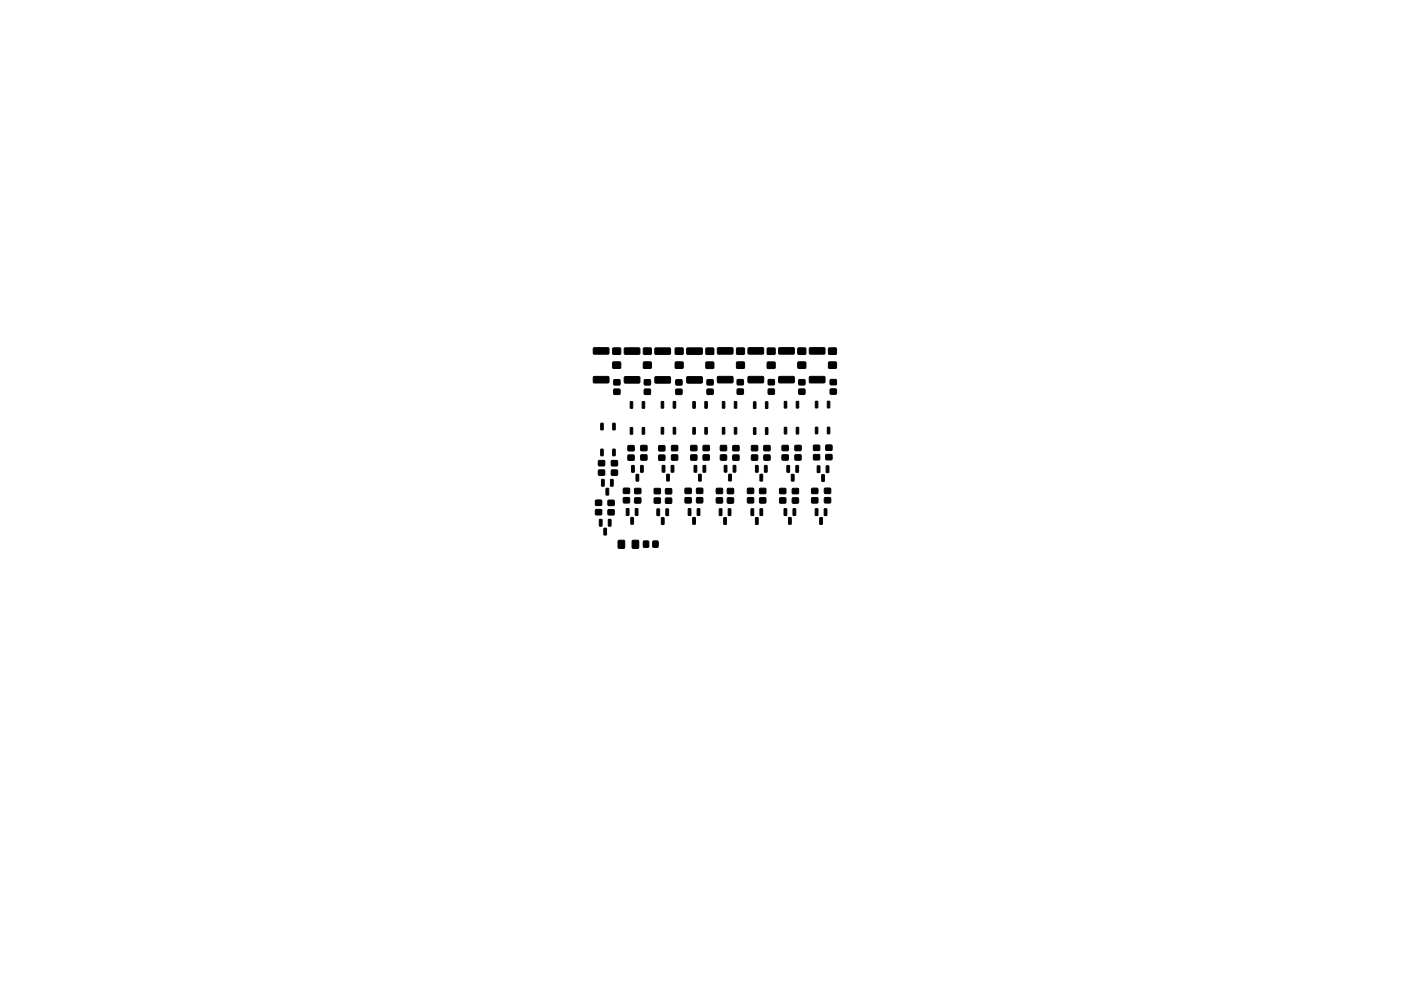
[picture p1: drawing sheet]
<svg xmlns="http://www.w3.org/2000/svg" width="297mm" height="210mm" viewBox="0 0 297 210" stroke-linecap="round" stroke-linejoin="round" font-family="sans-serif">
<g fill="#000" stroke="#000" stroke-width=".21">
<path d="M125.8 73.8h3.2l.1 .2v1l-.2 .2-3-.1-.1-.2zM125.8 79.9h3.2l.1 .2v1l-.2 .2-3-.1-.1-.2zM129.9 76.8h1.7v1.3h-1.7zM129.9 73.9h1.7v1.2h-1.7zM132.4 73.9l3.1-.1 .2 .2v1l-.3 .2h-2.9l-.2-.3zM132.4 80l3.1-.1 .2 .2v1l-.3 .2h-2.9l-.2-.3zM136.4 76.8h1.7v1.3h-1.7zM136.4 73.9h1.7v1.2h-1.7zM138.9 73.9l3.1-.1 .2 .2v1l-.3 .2h-2.9l-.2-.3zM138.9 80l3.1-.1 .2 .2v1l-.3 .2h-2.9l-.2-.3zM143.2 76.8h1.6v1.3h-1.6zM143.2 73.9h1.6v1.2h-1.6z"/>
<path d="M145.6 73.9l3.2-.1 .1 .2v1l-.2 .2h-3l-.1-.3zM145.6 80l3.2-.1 .1 .2v1l-.2 .2h-3l-.1-.3zM149.7 76.8h1.6v1.3h-1.6zM149.7 73.9h1.6v1.3h-1.6zM152.1 73.8h3.2l.1 .2v1l-.2 .1h-3l-.1-.2zM152.1 79.9h3.2l.1 .2v1l-.2 .1h-3l-.1-.2zM156.2 76.8h1.6v1.3h-1.6zM156.2 73.9h1.6v1.2h-1.6zM158.6 73.8h3.2l.1 .2v1l-.2 .1h-3l-.1-.2zM158.6 79.9h3.2l.1 .2v1l-.2 .1h-3l-.1-.2zM162.7 76.8h1.6v1.3h-1.6zM162.7 73.9h1.6v1.3h-1.6z"/>
<path d="M165.1 73.8h3.2l.1 .2v1l-.2 .1h-3l-.1-.2zM165.1 79.9h3.2l.1 .2v1l-.2 .1h-3l-.1-.2zM169.2 76.8h1.6v1.3h-1.6zM169.2 73.9h1.6v1.2h-1.6zM171.6 73.8h3.2l.1 .2v1l-.2 .1h-3l-.1-.2zM171.6 79.9h3.2l.1 .2v1l-.2 .1h-3l-.1-.2zM175.7 76.8h1.6v1.3h-1.6zM175.7 73.9h1.6v1.2h-1.6zM126.9 97.7h1.3v1.1h-1.3zM127.4 89.8l.5 .1-.1 1.3-.4-.1zM127.4 95.3l.5 .1-.1 1.3-.4-.1zM129.9 89.8l.5 .1v1.3l-.5-.1z"/>
<path d="M129.9 95.3l.5 .1v1.3l-.5-.1zM129.6 97.8h1.3v1h-1.3zM129.6 99.8h1.3v1h-1.3zM130.2 80.6h1.2v1h-1.2zM130.2 82.6h1.2v1h-1.2zM133.2 96.6h1.2v1h-1.2zM133.2 94.6h1.2v1h-1.2zM133.6 85.2l.5 .1v1.3h-.5zM133.6 90.7l.5 .1v1.3h-.5zM133.9 98.8h.6l-.1 1.4-.5-.1zM135.8 98.8h.6l-.1 1.4-.5-.1zM136.2 85.2l.5 .1-.1 1.3h-.4z"/>
<path d="M136.2 90.7l.5 .1-.1 1.3h-.4zM135.9 94.5h1.2v1.1h-1.2zM135.9 96.5h1.2v1.1h-1.2zM136.6 80.6h1.3v1h-1.3zM136.6 82.6h1.3v1h-1.3zM139.7 96.6h1.2v1h-1.2zM139.7 94.6h1.2v1h-1.2zM140.2 85.2h.5l-.1 1.4-.4-.1zM140.2 90.7h.5l-.1 1.4-.4-.1zM140.4 98.8h.6l-.1 1.4-.5-.1zM142.3 98.8h.6l-.1 1.4-.5-.1zM142.8 85.2h.5l-.1 1.4-.5-.1z"/>
<path d="M142.8 90.7h.5l-.1 1.4-.5-.1zM142.4 94.5h1.3v1.1h-1.3zM142.4 96.5h1.3v1.1h-1.3zM143.3 80.6h1.3v1.1h-1.3zM143.3 82.6h1.3v1.1h-1.3zM146.5 96.5h1.2v1.1h-1.2zM146.5 94.5h1.2v1.1h-1.2zM146.9 85.2l.5 .1v1.3l-.5-.1zM146.9 90.7l.5 .1v1.3l-.5-.1zM147.2 98.8h.5l-.1 1.4-.4-.1zM149.1 98.8h.5l-.1 1.4-.4-.1zM149.5 85.2l.5 .1-.1 1.3-.5-.1z"/>
<path d="M149.5 90.7l.5 .1-.1 1.3-.5-.1zM149.1 94.5h1.3v1.1h-1.3zM149.1 96.5h1.3v1.1h-1.3zM149.9 80.6h1.3v1h-1.3zM149.9 82.6h1.3v1h-1.3zM152.8 96.5h1.2v1.1h-1.2zM152.8 94.5h1.2v1.1h-1.2zM153.2 85.2l.5 .1-.1 1.3-.5-.1zM153.2 90.7l.5 .1-.1 1.3-.5-.1zM153.6 98.8h.5l-.1 1.4-.5-.1zM155.5 98.8h.5l-.1 1.4-.5-.1zM155.7 85.2l.5 .1-.1 1.3-.4-.1z"/>
<path d="M155.7 90.7l.5 .1-.1 1.3-.4-.1zM155.4 94.6h1.3v1h-1.3zM155.4 96.6h1.3v1h-1.3zM156.3 80.6h1.3v1h-1.3zM156.3 82.6h1.3v1h-1.3zM159.4 96.6h1.2v1h-1.2zM159.4 94.6h1.2v1h-1.2zM159.8 85.3h.5l-.1 1.4-.5-.1zM159.8 90.8h.5l-.1 1.4-.5-.1zM160.2 98.8h.5v1.4l-.5-.1zM162.1 98.8h.5v1.4l-.5-.1zM162.3 85.3h.5l-.1 1.4-.4-.1z"/>
<path d="M162.3 90.8h.5l-.1 1.4-.4-.1zM162 94.6h1.2v1h-1.2zM162 96.6h1.2v1h-1.2zM162.9 80.6h1.3v1h-1.3zM162.9 82.6h1.3v1h-1.3zM165.8 96.5h1.3v1.1h-1.3zM165.8 94.5h1.3v1.1h-1.3zM166.3 85.2h.5l-.1 1.4-.4-.1zM166.3 90.7h.5l-.1 1.4-.4-.1zM166.9 98.8h.5l-.1 1.4-.5-.1zM168.8 98.8h.5l-.1 1.4-.5-.1zM168.8 85.2h.5v1.4l-.5-.1z"/>
<path d="M168.8 90.7h.5v1.4l-.5-.1zM168.6 94.5h1.2v1.1h-1.2zM168.6 96.5h1.2v1.1h-1.2zM169.4 80.6h1.2v1h-1.2zM169.4 82.6h1.2v1h-1.2zM172.5 96.5h1.3v1h-1.3zM172.5 94.5h1.3v1h-1.3zM172.9 85.2h.5l-.1 1.4-.4-.1zM172.9 90.7h.5l-.1 1.4-.4-.1zM173.3 98.8l.5 .1v1.4l-.5-.1zM175.2 98.8l.5 .1v1.4l-.5-.1zM175.4 85.2h.5v1.4l-.5-.1z"/>
<path d="M175.4 90.7h.5v1.4l-.5-.1zM175.1 94.5h1.3v1h-1.3zM175.1 96.5h1.3v1h-1.3zM176 80.6h1.3v1h-1.3zM176 82.6h1.3v1h-1.3zM126.9 99.7h1.3v1.1h-1.3zM126.3 106.1h1.2v1.1h-1.2zM126.3 108.1h1.2v1.1h-1.2zM127.1 110.2l.5 .1v1.3h-.5zM127.6 101.7l.5 .1-.1 1.4-.5-.1zM128.1 112.1h.5l-.1 1.4-.5-.1zM128.5 103.6l.6 .1-.1 1.3h-.5z"/>
<path d="M129 110.2l.5 .1v1.3h-.5zM129.5 101.7l.5 .1-.1 1.4-.5-.1zM128.9 106.2h1.3v1h-1.3zM128.9 108.2h1.3v1h-1.3zM131.1 114.7h1.3v1.6h-1.3zM132.8 107.9l.6 .1-.1 1.4-.5-.1zM132.2 103.6h1.2v1.1h-1.2zM132.2 105.6h1.2v1.1h-1.2zM134.1 114.7h1.3v1.6h-1.3zM133.8 109.8l.5 .1-.1 1.3h-.5zM134.7 107.9l.6 .1-.1 1.4-.5-.1zM134.9 100.7h.5l-.1 1.4-.4-.1z"/>
<path d="M134.6 103.7h1.2v1h-1.2zM134.6 105.7h1.2v1h-1.2zM136.4 114.8h1.1v1.3h-1.1zM138.4 114.8h1.1v1.3h-1.1zM139.3 108h.5v1.4l-.5-.1zM138.7 103.7h1.3v1h-1.3zM138.7 105.7h1.3v1h-1.3zM140.3 109.9h.5l-.1 1.4-.5-.1zM141.2 108h.5v1.4l-.5-.1zM141.4 100.6l.5 .1-.1 1.4-.5-.1zM141.1 103.7h1.3v1.1h-1.3zM141.1 105.7h1.3v1.1h-1.3z"/>
<path d="M145.9 107.9l.6 .1-.1 1.4-.5-.1zM145.3 103.6h1.2v1.1h-1.2zM145.3 105.6h1.2v1.1h-1.2zM146.9 109.8l.5 .1v1.3h-.5zM147.8 107.9l.6 .1-.1 1.4-.5-.1zM148.1 100.7h.6l-.1 1.4-.5-.1zM147.7 103.6h1.3v1.1h-1.3zM147.7 105.6h1.3v1.1h-1.3zM152.5 108h.6l-.1 1.4-.5-.1zM151.9 103.6h1.3v1.1h-1.3zM151.9 105.6h1.3v1.1h-1.3zM153.5 109.8l.5 .1-.1 1.4-.5-.1z"/>
<path d="M154.4 108h.6l-.1 1.4-.5-.1zM154.5 100.6l.6 .1-.1 1.4-.5-.1zM154.2 103.7h1.3v1h-1.3zM154.2 105.7h1.3v1h-1.3zM158.5 103.6h1.3v1.1h-1.3zM158.5 105.6h1.3v1.1h-1.3zM159.3 108h.5l-.1 1.4-.5-.1zM160.2 109.8l.5 .1v1.4l-.5-.1zM161.2 108h.5l-.1 1.4-.5-.1zM161.2 100.7h.5l-.1 1.4-.5-.1zM161.1 103.6h1.2v1.1h-1.2zM161.1 105.6h1.2v1.1h-1.2z"/>
<path d="M165.3 103.7h1.3v1h-1.3zM165.3 105.7h1.3v1h-1.3zM166.3 107.9l.5 .1-.1 1.4-.5-.1zM167.2 109.8l.6 .1-.1 1.3h-.5zM167.8 100.7h.6l-.1 1.4-.5-.1zM168.2 107.9l.5 .1-.1 1.4-.5-.1zM168 103.7h1.3v1h-1.3zM168 105.7h1.3v1h-1.3zM172.1 103.6h1.3v1.1h-1.3zM172.1 105.6h1.3v1.1h-1.3zM172.9 108h.5l-.1 1.4-.5-.1zM173.8 109.8l.6 .1-.1 1.4-.5-.1z"/>
<path d="M174.2 100.7l.6 .1-.1 1.3h-.5zM174.8 108h.5l-.1 1.4-.5-.1zM174.8 103.6h1.3v1.1h-1.3zM174.8 105.6h1.3v1.1h-1.3z"/>
</g>
</svg>
